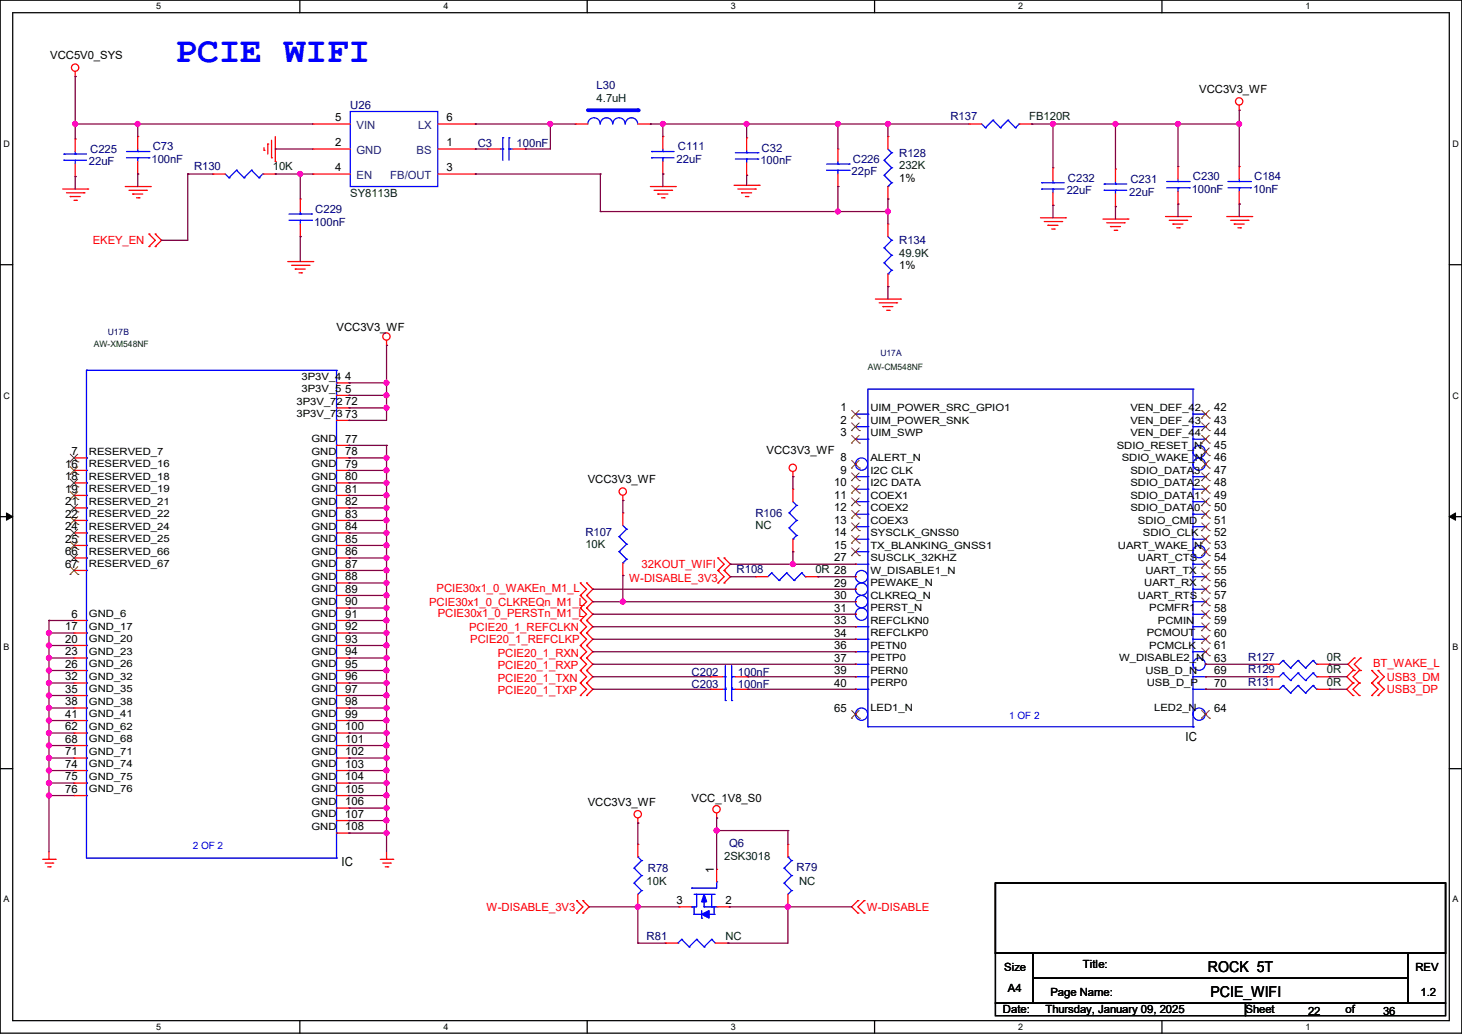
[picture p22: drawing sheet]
<svg xmlns="http://www.w3.org/2000/svg" width="297mm" height="210mm" viewBox="0 0 297 210" stroke-linecap="round" stroke-linejoin="round" font-family="sans-serif">
<defs><g id="words">
<text font-size="7.4" fill="#00f" x="35.6" y="12.5">PCIE WIFI</text>
<g font-size="3">
<text x="245.4" y="197.4">ROCK 5T</text>
<text x="245.9" y="202.4">PCIE_WIFI</text>
</g>
<g font-size="2.5">
<text x="240.8" y="150.4">IC</text>
<text x="69.4" y="175.8">IC</text>
</g>
<g font-size="2.3">
<text x="10.2" y="12">VCC5V0_SYS</text>
<text x="243.6" y="18.9">VCC3V3_WF</text>
<text x="68.1" y="29.7">2</text>
<text x="68.1" y="24.6">5</text>
<text x="90.7" y="24.6">6</text>
<text x="90.7" y="29.7">1</text>
<text x="68.1" y="34.8">4</text>
<text x="90.7" y="34.8">3</text>
<text x="182.7" y="36.9">1%</text>
<text x="182.7" y="54.7">1%</text>
<text x="68.4" y="67.1">VCC3V3_WF</text>
<text x="70.1" y="77.2">4</text>
<text x="70.1" y="79.8">5</text>
<text x="70.1" y="82.3">72</text>
<text x="170.7" y="83.6">1</text>
<text x="246.7" y="83.6">42</text>
<text x="70.1" y="84.8">73</text>
<text x="70.1" y="89.9">77</text>
<text x="170.7" y="86.1">2</text>
<text x="170.7" y="88.6">3</text>
<text x="246.7" y="86.1">43</text>
<text x="246.7" y="88.6">44</text>
<text x="13.3" y="95">16</text>
<text x="14.5" y="92.5">7</text>
<text x="70.1" y="92.5">78</text>
<text x="70.1" y="95">79</text>
<text x="155.7" y="92.3">VCC3V3_WF</text>
<text x="170.7" y="93.7">8</text>
<text x="246.7" y="91.2">45</text>
<text x="246.7" y="93.7">46</text>
<text x="13.3" y="97.5">18</text>
<text x="13.3" y="100.1">19</text>
<text x="70.1" y="97.5">80</text>
<text x="70.1" y="100.1">81</text>
<text x="119.4" y="98.1">VCC3V3_WF</text>
<text x="169.5" y="98.8">10</text>
<text x="169.5" y="101.3">11</text>
<text x="170.7" y="96.3">9</text>
<text x="246.7" y="96.3">47</text>
<text x="246.7" y="98.8">48</text>
<text x="246.7" y="101.3">49</text>
<text x="13.3" y="102.6">21</text>
<text x="13.3" y="105.2">22</text>
<text x="13.3" y="107.7">24</text>
<text x="70.1" y="102.6">82</text>
<text x="70.1" y="105.2">83</text>
<text x="70.1" y="107.7">84</text>
<text x="169.5" y="103.9">12</text>
<text x="169.5" y="106.4">13</text>
<text x="246.7" y="103.9">50</text>
<text x="246.7" y="106.4">51</text>
<text x="13.3" y="110.2">25</text>
<text x="13.3" y="112.8">66</text>
<text x="70.1" y="110.2">85</text>
<text x="70.1" y="112.8">86</text>
<text x="169.5" y="109">14</text>
<text x="169.5" y="111.5">15</text>
<text x="246.7" y="109">52</text>
<text x="246.7" y="111.5">53</text>
<text x="13.3" y="115.3">67</text>
<text x="70.1" y="115.3">87</text>
<text x="70.1" y="117.9">88</text>
<text x="169.5" y="114">27</text>
<text x="169.5" y="119.1">29</text>
<text x="246.7" y="114">54</text>
<text x="246.7" y="116.6">55</text>
<text x="246.7" y="119.1">56</text>
<text x="14.5" y="125.5">6</text>
<text x="70.1" y="120.4">89</text>
<text x="70.1" y="122.9">90</text>
<text x="70.1" y="125.5">91</text>
<text x="169.5" y="121.7">30</text>
<text x="169.5" y="124.2">31</text>
<text x="246.7" y="121.7">57</text>
<text x="246.7" y="124.2">58</text>
<text x="13.3" y="128">17</text>
<text x="13.3" y="130.6">20</text>
<text x="70.1" y="128">92</text>
<text x="70.1" y="130.6">93</text>
<text x="169.5" y="126.7">33</text>
<text x="169.5" y="129.3">34</text>
<text x="169.5" y="131.8">36</text>
<text x="246.7" y="126.7">59</text>
<text x="246.7" y="129.3">60</text>
<text x="246.7" y="131.8">61</text>
<text x="13.3" y="133.1">23</text>
<text x="13.3" y="135.6">26</text>
<text x="70.1" y="133.1">94</text>
<text x="70.1" y="135.6">95</text>
<text x="169.5" y="134.4">37</text>
<text x="169.5" y="136.9">39</text>
<text x="246.7" y="134.4">63</text>
<text x="246.7" y="136.9">69</text>
<text x="13.3" y="138.2">32</text>
<text x="13.3" y="140.7">35</text>
<text x="13.3" y="143.3">38</text>
<text x="70.1" y="138.2">96</text>
<text x="70.1" y="140.7">97</text>
<text x="70.1" y="143.3">98</text>
<text x="169.5" y="139.4">40</text>
<text x="246.7" y="139.4">70</text>
<text x="13.3" y="145.8">41</text>
<text x="13.3" y="148.3">62</text>
<text x="70.1" y="145.8">99</text>
<text x="70.1" y="148.3">100</text>
<text x="169.5" y="144.5">65</text>
<text x="246.7" y="144.5">64</text>
<text x="13.3" y="150.9">68</text>
<text x="13.3" y="153.4">71</text>
<text x="13.3" y="156">74</text>
<text x="70.1" y="150.9">101</text>
<text x="70.1" y="153.4">102</text>
<text x="70.1" y="156">103</text>
<text x="13.3" y="158.5">75</text>
<text x="13.3" y="161">76</text>
<text x="70.1" y="158.5">104</text>
<text x="70.1" y="161">105</text>
<text x="70.1" y="163.6">106</text>
<text x="70.1" y="166.1">107</text>
<text x="119.4" y="163.7">VCC3V3_WF</text>
<text x="140.5" y="162.9">VCC_1V8_S0</text>
<text x="70.1" y="168.7">108</text>
<text x="145" y="177.3" transform="rotate(-90 145 177.3)">1</text>
<text x="137.5" y="183.6">3</text>
<text x="147.4" y="183.6">2</text>
<text x="204" y="197.2">Size</text>
<text x="220" y="196.7">Title:</text>
<text x="287.6" y="197.2">REV</text>
<text x="204.8" y="201.5">A4</text>
<text x="213.4" y="202.3">Page Name:</text>
<text x="288.6" y="202.3">1.2</text>
<text x="203.8" y="205.8">Date:</text>
<text x="212.4" y="205.8">Thursday, January 09, 2025</text>
<text x="253" y="205.8">Sheet</text>
<text x="265.7" y="206.1">22</text>
<text x="273.3" y="205.8">of</text>
<text x="281" y="206.1">36</text>
</g>
<g font-size="2.3" fill="#000080">
<text x="71.2" y="22.2">U26</text>
<text x="121.2" y="18.1">L30</text>
<text x="97.1" y="29.8">C3</text>
<text x="104.9" y="29.8">100nF</text>
<text x="193.1" y="24.5">R137</text>
<text x="18.1" y="33.6">22uF</text>
<text x="18.3" y="31.1">C225</text>
<text x="30.8" y="33.1">100nF</text>
<text x="31" y="30.6">C73</text>
<text x="39.4" y="34.6">R130</text>
<text x="137.5" y="33.1">22uF</text>
<text x="137.7" y="30.6">C111</text>
<text x="154.5" y="33.4">100nF</text>
<text x="154.7" y="30.8">C32</text>
<text x="173" y="35.6">22pF</text>
<text x="173.3" y="33.1">C226</text>
<text x="182.7" y="31.8">R128</text>
<text x="216.7" y="39.5">22uF</text>
<text x="217" y="36.9">C232</text>
<text x="229.4" y="39.7">22uF</text>
<text x="229.7" y="37.2">C231</text>
<text x="242.1" y="39.2">100nF</text>
<text x="242.4" y="36.7">C230</text>
<text x="254.6" y="39.2">10nF</text>
<text x="254.8" y="36.7">C184</text>
<text x="63.8" y="45.8">100nF</text>
<text x="64.1" y="43.3">C229</text>
<text x="182.7" y="49.6">R134</text>
<text x="153.5" y="105">R106</text>
<text x="118.9" y="108.8">R107</text>
<text x="149.7" y="116.4">R108</text>
<text x="140.5" y="137.2">C202</text>
<text x="149.9" y="137.2">100nF</text>
<text x="253.5" y="136.7">R129</text>
<text x="253.5" y="134.2">R127</text>
<text x="140.5" y="139.8">C203</text>
<text x="149.9" y="139.8">100nF</text>
<text x="253.5" y="139.3">R131</text>
<text x="148.1" y="172">Q6</text>
<text x="131.6" y="177.1">R78</text>
<text x="161.8" y="176.9">R79</text>
<text x="131.4" y="190.8">R81</text>
</g>
<g font-size="2.3" fill="#004000">
<text x="121.2" y="20.7">4.7uH</text>
<text x="209.1" y="24.5">FB120R</text>
<text x="55.4" y="34.6">10K</text>
<text x="182.7" y="34.4">232K</text>
<text x="71.2" y="40">SY8113B</text>
<text x="182.7" y="52.2">49.9K</text>
<text x="153.5" y="107.5">NC</text>
<text x="118.9" y="111.3">10K</text>
<text x="165.7" y="116.4">0R 28</text>
<text x="269.5" y="136.7">0R</text>
<text x="269.5" y="134.2">0R</text>
<text x="269.5" y="139.3">0R</text>
<text x="131.4" y="179.7">10K</text>
<text x="147.1" y="174.6">2SK3018</text>
<text x="162.4" y="179.7">NC</text>
<text x="147.4" y="190.8">NC</text>
</g>
<g font-size="2.3" fill="#004080">
<text x="72.4" y="26.2">VIN</text>
<text x="84.9" y="26.2">LX</text>
<text x="72.4" y="31.3">GND</text>
<text x="84.6" y="31.3">BS</text>
<text x="72.4" y="36.4">EN</text>
<text x="79.3" y="36.4">FB/OUT</text>
</g>
<g font-size="2.3" fill="#f00">
<text x="18.8" y="49.6">EKEY_EN</text>
<text x="127.8" y="118.2">W-DISABLE_3V3</text>
<text x="130.3" y="115.4">32KOUT_WIFI</text>
<text x="87.2" y="123">PCIE30x1_0_CLKREQn_M1_L</text>
<text x="88.7" y="120.2">PCIE30x1_0_WAKEn_M1_L</text>
<text x="88.9" y="125.3">PCIE30x1_0_PERSTn_M1_L</text>
<text x="95.3" y="128.1">PCIE20_1_REFCLKN</text>
<text x="95.5" y="130.6">PCIE20_1_REFCLKP</text>
<text x="101.1" y="136">PCIE20_1_RXP</text>
<text x="101.1" y="133.4">PCIE20_1_RXN</text>
<text x="278.9" y="135.5">BT_WAKE_L</text>
<text x="101.1" y="141.1">PCIE20_1_TXP</text>
<text x="101.1" y="138.5">PCIE20_1_TXN</text>
<text x="281.7" y="138.3">USB3_DM</text>
<text x="281.7" y="140.8">USB3_DP</text>
<text x="98.8" y="185">W-DISABLE_3V3</text>
<text x="176.1" y="185">W-DISABLE</text>
</g>
<g font-size="2">
<text x="61.3" y="77.1">3P3V_4</text>
<text x="60.2" y="82.2">3P3V_72</text>
<text x="61.3" y="79.7">3P3V_5</text>
<text x="176.8" y="83.5">UIM_POWER_SRC_GPIO1</text>
<text x="229.7" y="83.5">VEN_DEF_42</text>
<text x="60.2" y="84.8">3P3V_73</text>
<text x="63.3" y="89.8">GND</text>
<text x="176.8" y="86">UIM_POWER_SNK</text>
<text x="176.8" y="88.6">UIM_SWP</text>
<text x="229.7" y="86">VEN_DEF_43</text>
<text x="229.7" y="88.6">VEN_DEF_44</text>
<text x="18.1" y="92.4">RESERVED_7</text>
<text x="18.1" y="94.9">RESERVED_16</text>
<text x="63.3" y="92.4">GND</text>
<text x="63.3" y="94.9">GND</text>
<text x="176.8" y="93.6">ALERT_N</text>
<text x="226.9" y="91.1">SDIO_RESET_N</text>
<text x="227.9" y="93.6">SDIO_WAKE_N</text>
<text x="18.1" y="97.5">RESERVED_18</text>
<text x="18.1" y="100">RESERVED_19</text>
<text x="63.3" y="97.5">GND</text>
<text x="63.3" y="100">GND</text>
<text x="176.8" y="96.2">I2C CLK</text>
<text x="176.8" y="98.7">I2C DATA</text>
<text x="176.8" y="101.3">COEX1</text>
<text x="229.7" y="96.2">SDIO_DATA3</text>
<text x="229.7" y="98.7">SDIO_DATA2</text>
<text x="229.7" y="101.3">SDIO_DATA1</text>
<text x="18.1" y="102.5">RESERVED_21</text>
<text x="18.1" y="105.1">RESERVED_22</text>
<text x="18.1" y="107.6">RESERVED_24</text>
<text x="63.3" y="102.5">GND</text>
<text x="63.3" y="105.1">GND</text>
<text x="63.3" y="107.6">GND</text>
<text x="176.8" y="103.8">COEX2</text>
<text x="176.8" y="106.3">COEX3</text>
<text x="229.7" y="103.8">SDIO_DATA0</text>
<text x="231.2" y="106.3">SDIO_CMD</text>
<text x="18.1" y="110.2">RESERVED_25</text>
<text x="18.1" y="112.7">RESERVED_66</text>
<text x="63.3" y="110.2">GND</text>
<text x="63.3" y="112.7">GND</text>
<text x="176.8" y="108.9">SYSCLK_GNSS0</text>
<text x="176.8" y="111.4">TX_BLANKING_GNSS1</text>
<text x="176.8" y="114">SUSCLK_32KHZ</text>
<text x="227.1" y="111.4">UART_WAKE_N</text>
<text x="231.2" y="114">UART_CTS</text>
<text x="232.2" y="108.9">SDIO_CLK</text>
<text x="18.1" y="115.2">RESERVED_67</text>
<text x="63.3" y="115.2">GND</text>
<text x="63.3" y="117.8">GND</text>
<text x="176.8" y="116.5">W_DISABLE1_N</text>
<text x="176.8" y="119">PEWAKE_N</text>
<text x="232.5" y="119">UART_RX</text>
<text x="232.7" y="116.5">UART_TX</text>
<text x="18.1" y="125.4">GND_6</text>
<text x="63.3" y="120.3">GND</text>
<text x="63.3" y="122.9">GND</text>
<text x="63.3" y="125.4">GND</text>
<text x="176.8" y="121.6">CLKREQ_N</text>
<text x="176.8" y="124.1">PERST_N</text>
<text x="231.2" y="121.6">UART_RTS</text>
<text x="233.5" y="124.1">PCMFR1</text>
<text x="18.1" y="127.9">GND_17</text>
<text x="18.1" y="130.5">GND_20</text>
<text x="63.3" y="127.9">GND</text>
<text x="63.3" y="130.5">GND</text>
<text x="176.8" y="126.7">REFCLKN0</text>
<text x="176.8" y="129.2">REFCLKP0</text>
<text x="176.8" y="131.7">PETN0</text>
<text x="233" y="129.2">PCMOUT</text>
<text x="233.5" y="131.7">PCMCLK</text>
<text x="235.2" y="126.7">PCMIN</text>
<text x="18.1" y="133">GND_23</text>
<text x="18.1" y="135.6">GND_26</text>
<text x="63.3" y="133">GND</text>
<text x="63.3" y="135.6">GND</text>
<text x="176.8" y="134.3">PETP0</text>
<text x="176.8" y="136.8">PERN0</text>
<text x="227.4" y="134.3">W_DISABLE2_N</text>
<text x="232.7" y="136.8">USB_D_N</text>
<text x="18.1" y="138.1">GND_32</text>
<text x="18.1" y="140.6">GND_35</text>
<text x="18.1" y="143.2">GND_38</text>
<text x="63.3" y="138.1">GND</text>
<text x="63.3" y="140.6">GND</text>
<text x="63.3" y="143.2">GND</text>
<text x="176.8" y="139.4">PERP0</text>
<text x="233" y="139.4">USB_D_P</text>
<text x="18.1" y="145.7">GND_41</text>
<text x="18.1" y="148.3">GND_62</text>
<text x="63.3" y="145.7">GND</text>
<text x="63.3" y="148.3">GND</text>
<text x="176.8" y="144.4">LED1_N</text>
<text x="234.5" y="144.4">LED2_N</text>
<text x="18.1" y="150.8">GND_68</text>
<text x="18.1" y="153.3">GND_71</text>
<text x="18.1" y="155.9">GND_74</text>
<text x="63.3" y="150.8">GND</text>
<text x="63.3" y="153.3">GND</text>
<text x="63.3" y="155.9">GND</text>
<text x="18.1" y="158.4">GND_75</text>
<text x="18.1" y="161">GND_76</text>
<text x="63.3" y="158.4">GND</text>
<text x="63.3" y="161">GND</text>
<text x="63.3" y="163.5">GND</text>
<text x="63.3" y="166">GND</text>
<text x="63.3" y="168.6">GND</text>
</g>
<g font-size="2" fill="#00f">
<text x="205" y="146">1 OF 2</text>
<text x="39.2" y="172.4">2 OF 2</text>
</g>
<g font-size="1.8">
<text x="31.7" y="1.9">5</text>
<text x="90.1" y="1.9">4</text>
<text x="148.5" y="1.9">3</text>
<text x="206.8" y="1.9">2</text>
<text x="265.2" y="1.9">1</text>
<text x=".7" y="29.8">D</text>
<text x="295.1" y="29.8">D</text>
<text x=".7" y="80.9">C</text>
<text x="295.1" y="80.9">C</text>
<text x=".7" y="132.1">B</text>
<text x="295.1" y="132.1">B</text>
<text x=".7" y="183.3">A</text>
<text x="295.1" y="183.3">A</text>
<text x="31.7" y="209.2">5</text>
<text x="90.1" y="209.2">4</text>
<text x="148.5" y="209.2">3</text>
<text x="206.8" y="209.2">2</text>
<text x="265.2" y="209.2">1</text>
</g>
<g font-size="1.8" fill="#004000">
<text x="19.1" y="70.5">AW-XM548NF</text>
<text x="176.3" y="75.1">AW-CM548NF</text>
</g>
<g font-size="1.8" fill="#000080">
<text x="21.9" y="67.9">U17B</text>
<text x="178.9" y="72.3">U17A</text>
</g>
</g></defs>
<path d="M0 0h297v209.8h-297zM2.6 2.6h291.8v204.7h-291.8z" fill="none" stroke="#000" stroke-width=".25"/>
<g fill="#fff">
<path d="M31.7 .3h1v2h-1z"/>
<path d="M31.7 207.6h1v1.9h-1z"/>
</g>
<path d="M60.9 0v2.6M60.9 207.3v2.5" fill="none" stroke="#000" stroke-width=".25"/>
<g fill="#fff">
<path d="M90.1 .3h1v2h-1z"/>
<path d="M90.1 207.6h1v1.9h-1z"/>
</g>
<path d="M119.3 0v2.6M119.3 207.3v2.5" fill="none" stroke="#000" stroke-width=".25"/>
<g fill="#fff">
<path d="M148.5 .3h.9v2h-.9z"/>
<path d="M148.5 207.6h.9v1.9h-.9z"/>
</g>
<path d="M177.7 0v2.6M177.7 207.3v2.5" fill="none" stroke="#000" stroke-width=".25"/>
<g fill="#fff">
<path d="M206.8 .3h1v2h-1z"/>
<path d="M206.8 207.6h1v1.9h-1z"/>
</g>
<path d="M236.1 0v2.6M236.1 207.3v2.5" fill="none" stroke="#000" stroke-width=".25"/>
<g fill="#fff">
<path d="M265.2 .3h1v2h-1z"/>
<path d="M265.2 207.6h1v1.9h-1z"/>
<path d="M.7 28.2h1.2v1.9h-1.2z"/>
<path d="M295.1 28.2h1.2v1.9h-1.2z"/>
<path d="M.7 79.3h1.2v2h-1.2z"/>
<path d="M295.1 79.3h1.2v2h-1.2z"/>
</g>
<path d="M0 53.8h2.6M294.4 53.8h2.6" fill="none" stroke="#000" stroke-width=".25"/>
<g fill="#fff">
<path d="M.7 130.5h1.2v2h-1.2z"/>
<path d="M295.1 130.5h1.1v2h-1.1z"/>
</g>
<path d="M0 104.9h2.6M294.4 104.9h2.6" fill="none" stroke="#000" stroke-width=".25"/>
<path d="M1.3 104.2l1.3 .7-1.3 .8zM294.4 104.9l1.3-.7v1.5z" fill="#000" stroke="#000" stroke-width=".2"/>
<g fill="#fff">
<path d="M.7 181.7h1.2v2h-1.2z"/>
<path d="M295.1 181.7h1.1v2h-1.1z"/>
</g>
<path d="M0 156.1h2.6M294.4 156.1h2.6M202.2 179.4h91.5v14.2h-91.5zM202.2 193.6h7.6v10.2h-7.6zM209.8 193.6h76.2v5.1h-76.2zM209.8 198.7h76.2v5.1h-76.2zM286 193.6h7.7v10.2h-7.7zM202.2 203.8h50.8v2.5h-50.8zM253 203.8h40.7v2.5h-40.7z" fill="none" stroke="#000" stroke-width=".25"/>
<g fill="none" stroke="#f00" stroke-width=".25">
<path d="M15.3 15.5h.1M15.3 14.5v1M12.7 38.4h5.1M13.5 39.2h3.6M14.3 39.9h.1M14.3 39.9h2M17.1 39.2h.1M17.8 38.4h.1M25.4 37.9h5.1M26.2 38.7h3.6M27 39.4h.1M27 39.4h2"/>
<path d="M29.8 38.7h.1M30.5 37.9h.1M53.6 30.5h.1M53.6 30v.5M54.4 29.3h.1M54.4 29.3v2M55.2 32h.1M55.2 28.5v3.5M55.9 32.8h.1M55.9 27.7v5.1M132.1 37.9h5.1M132.9 38.7h3.5"/>
<path d="M133.6 39.4h.1M133.6 39.4h2.1M136.4 38.7h.1M137.2 37.9h.1M149.1 37.6h5.1M149.9 38.4h3.6M150.7 39.2h.1M150.7 39.2h2M151.4 39.9h.5M151.9 39.9h.1M153.5 38.4h.1M154.2 37.6h.1"/>
<path d="M196.9 25.2h.1M196.9 25.2h2.5M207.1 25.2h2.5M209.6 25.2h.1M251.8 22.4h.1M251.8 21.4v1M15 40.7h.5M15.5 40.7h.1M27.7 40.2h.5M28.2 40.2h.1M30.3 50.1h.1M30.3 47.5h.1"/>
<path d="M30.3 47.5l1.2 1.3-1.2 1.3M31.5 47.5h.1M31.5 50.1h.1M31.5 47.5l1.3 1.3-1.3 1.3M58.5 53.1h5M59.2 53.9h3.6M60 54.7h.1M60 54.7h2M60.7 55.4h.6M61.3 55.4h.1M62.8 53.9h.1M63.5 53.1h.1"/>
<path d="M134.4 40.2h.5M134.9 40.2h.1M180.4 45.5h.1M180.4 58.2h.1M180.4 45.5v2.5M180.4 55.7v2.5M211.4 44.2h5.1M212.1 45h3.6M212.9 45.8h.1M212.9 45.8h2M213.7 46.5h.5M214.2 46.5h.1"/>
<path d="M215.7 45h.1M216.5 44.2h.1M224.1 44.5h5.1M224.8 45.3h3.6M225.6 46h.1M225.6 46h2M226.4 46.8h.5M226.9 46.8h.1M228.4 45.3h.1M229.2 44.5h.1M236.8 44h5.1M237.5 44.7h3.6"/>
<path d="M238.3 45.5h.1M238.3 45.5h2M239.1 46.3h.5M239.6 46.3h.1M241.1 44.7h.1M241.9 44h.1M249.2 44h5.1M250 44.7h3.5M250.7 45.5h.1M250.7 45.5h2.1M251.5 46.3h.5M252 46.3h.1"/>
<path d="M253.5 44.7h.1M254.3 44h.1M78.5 70.1h.1M78.5 69.1v1M177.8 60.7h5.1M178.6 61.5h3.6M179.4 62.3h.1M179.4 62.3h2M180.1 63h.5M180.6 63h.1M182.2 61.5h.1M182.9 60.7h.1"/>
<path d="M161.1 96.8h.1M161.1 95.8v1M117.9 118.4h.1M117.9 118.4l1.3 1.3-1.3 1.2M119.2 118.4h.1M119.2 118.4l1.2 1.3-1.2 1.2M126.5 101.6h.1M126.5 100.6v1M145.8 113.3h.1M145.8 115.9h.1M145.8 118.4h.1M145.8 113.3l1.3 1.3-1.3 1.3"/>
<path d="M145.8 115.9l1.3 1.2-1.3 1.3M147.1 115.9h.1M147.1 113.3h.1M147.1 118.4h.1M147.1 113.3l1.3 1.3-1.3 1.3M147.1 115.9l1.3 1.2-1.3 1.3M117.9 120.9h.1M117.9 123.5h.1M117.9 126h.1M117.9 128.6h.1M117.9 131.1h.1M117.9 136.2h.1"/>
<path d="M117.9 133.6h.1M117.9 138.7h.1M117.9 120.9l1.3 1.3-1.3 1.3M117.9 123.5l1.3 1.3-1.3 1.2M117.9 128.6l1.3 1.2-1.3 1.3M117.9 126l1.3 1.3-1.3 1.3M117.9 133.6l1.3 1.3-1.3 1.3M117.9 131.1l1.3 1.3-1.3 1.2M117.9 138.7l1.3 1.3-1.3 1.3M117.9 136.2l1.3 1.3-1.3 1.2M119.2 120.9h.1M119.2 123.5h.1"/>
<path d="M119.2 126h.1M119.2 131.1h.1M119.2 128.6h.1M119.2 133.6h.1M119.2 136.2h.1M119.2 138.7h.1M119.2 120.9l1.2 1.3-1.2 1.3M119.2 123.5l1.2 1.3-1.2 1.2M119.2 128.6l1.2 1.2-1.2 1.3M119.2 126l1.2 1.3-1.2 1.3M119.2 133.6l1.2 1.3-1.2 1.3M119.2 131.1l1.2 1.3-1.2 1.2"/>
<path d="M119.2 138.7l1.2 1.3-1.2 1.3M119.2 136.2l1.2 1.3-1.2 1.2M257.3 137.5h.1M257.3 137.5h2.6M267.5 137.5h2.5M270 137.5h.1M274.9 136.2h.1M274.9 138.7h.1M274.9 136.2l-1.3 1.3 1.3 1.2M274.9 138.7l-1.3 1.3 1.3 1.3M275.1 136.2h.1M275.1 133.6h.1"/>
<path d="M275.1 133.6l-1.2 1.3 1.2 1.3M276.1 138.7h.1M276.1 136.2h.1M276.1 136.2l-1.2 1.3 1.2 1.2M276.1 138.7l-1.2 1.3 1.2 1.3M276.4 133.6h.1M276.4 136.2h.1M276.4 133.6l-1.3 1.3 1.3 1.3M278.7 138.7h.1M278.7 136.2h.1M278.7 136.2l1.3 1.3-1.3 1.2M278.7 138.7l1.3 1.3-1.3 1.3"/>
<path d="M280 138.7h.1M280 136.2h.1M280 136.2l1.2 1.3-1.2 1.2M280 138.7l1.2 1.3-1.2 1.3M117.9 141.3h.1M119.2 141.3h.1M274.9 141.3h.1M276.1 141.3h.1M278.7 141.3h.1M280 141.3h.1M8.7 174.5h2.5M9.2 175.3h1.5"/>
<path d="M9.7 176.1h.5M9.9 174.5h.1M9.9 173v1.5M10.2 176.1h.1M10.7 175.3h.1M11.2 174.5h.1M77.3 174.5h2.5M77.8 175.3h1.5M78.3 176.1h.5M78.5 174.5h.1M78.5 173v1.5M78.8 176.1h.1"/>
<path d="M79.3 175.3h.1M79.8 174.5h.1M129.6 167.2h.1M129.6 166.2v1M145.6 166.2h.1M145.6 165.1v1.1M160.1 171.5h.1M160.1 171.5v2.5M117.1 182.9h.1M117.1 185.5h.1M117.1 182.9l1.3 1.3-1.3 1.3M118.4 185.5h.1"/>
<path d="M118.4 182.9h.1M118.4 182.9l1.3 1.3-1.3 1.3M160.1 184.2h.1M160.1 181.7v2.5M174.3 182.9h.1M174.3 185.5h.1M174.3 182.9l-1.3 1.3 1.3 1.3M175.6 185.5h.1M175.6 182.9h.1M175.6 182.9l-1.3 1.3 1.3 1.3"/>
<circle cx="15.3" cy="13.7" r=".74"/>
<circle cx="251.7" cy="20.6" r=".74"/>
<circle cx="78.5" cy="68.3" r=".74"/>
<circle cx="126.5" cy="99.8" r=".74"/>
<circle cx="161.1" cy="95" r=".74"/>
<circle cx="129.6" cy="165.4" r=".74"/>
<circle cx="145.6" cy="164.4" r=".74"/>
</g>
<g fill="none" stroke="#00f" stroke-width=".25">
<path d="M119.4 25.2a1.25 1.25 0 0 1 1.3-1.3 1.25 1.25 0 0 1 1.2 1.3 1.29 1.29 0 0 1 1.3-1.3 1.29 1.29 0 0 1 1.3 1.3 1.25 1.25 0 0 1 1.3-1.3 1.25 1.25 0 0 1 1.2 1.3 1.27 1.27 0 0 1 1.3-1.3 1.27 1.27 0 0 1 1.2 1.3M199.4 25.2l.8 .8M200.2 26h.1M201.7 24.4h.1M201.7 24.4l-1.5 1.6M201.7 24.4l1.5 1.6M203.2 26h.1M204.8 24.4h.1M204.8 24.4l-1.6 1.6M204.8 24.4l1.5 1.6M206.3 26h.1M207.1 25.2h.1"/>
<path d="M207.1 25.2l-.8 .8M179.6 50.3h.1M179.6 53.4h.1M179.6 50.3l1.5 1.6M179.6 53.4l1.5 1.5M180.4 55.7h.1M180.4 48l.7 .8M181.1 48.8h.1M181.1 51.9h.1M181.1 54.9h.1M181.1 48.8l-1.5 1.5M181.1 51.9l-1.5 1.5"/>
<path d="M181.1 54.9l-.7 .8M260.6 136.7h.1M260.6 136.7l-.7 .8M260.6 136.7l1.6 1.5M262.2 138.2h.1M263.7 136.7h.1M263.7 136.7l-1.5 1.5M263.7 136.7l1.5 1.5M265.2 138.2h.1M266.7 136.7h.1M266.7 136.7l-1.5 1.5M266.7 136.7l.8 .8"/>
<path d="M267.5 137.5h.1M159.3 179.4h.1M159.3 176.3h.1M159.3 179.4l1.5 1.5M159.3 176.3l1.5 1.5M160.1 174h.1M160.1 174l.7 .8M160.8 177.8h.1M160.8 174.8h.1M160.8 177.8l-1.5 1.6M160.8 174.8l-1.5 1.5M160.8 180.9h.1"/>
<path d="M160.8 180.9l-.7 .8"/>
</g>
<path d="M119.4 22.4h10.2" fill="none" stroke="#00f" stroke-width=".76"/>
<circle cx="129.6" cy="22.4" r=".38" fill="#00f"/>
<g fill="none" stroke="#f00" stroke-width=".25">
<path d="M15.3 28.2h.1M15.3 35.9h.1M15.3 28.2v2.6M15.3 33.3v2.6M28 27.7h.1M28 35.3h.1M28 27.7v2.6M28 32.8v2.5M43.2 35.3h.1M43.2 35.3h2.6M53.4 35.3h2.5M55.9 35.3h.1"/>
<path d="M63.5 35.3h.1M63.5 30.3h.1M63.5 25.2h.1M63.5 25.2h7.7M63.5 30.3h7.7M63.5 35.3h7.7M88.9 25.2h7.7M88.9 30.3h7.7M88.9 35.3h7.7M96.6 25.2h.1M96.6 35.3h.1M96.6 30.3h.1"/>
<path d="M99.1 30.3h.1M99.1 30.3h2.5M104.2 30.3h2.5M106.7 30.3h.1M116.9 25.2h.1M116.9 25.2h2.5M129.6 25.2h2.5M132.1 25.2h.1M134.7 27.7h.1M134.7 35.3h.1M134.7 27.7v2.6M134.7 32.8v2.5"/>
<path d="M151.7 28h.1M151.7 35.6h.1M151.7 28v2.5M151.7 33.1v2.5M170.2 30.3h.1M170.2 37.9h.1M170.2 30.3v2.5M170.2 35.3v2.6M180.4 27.7h.1M180.4 27.7v2.6M180.4 37.9v2.5M213.9 34.1h.1"/>
<path d="M213.9 34.1v2.5M213.9 39.2v2.5M226.6 34.3h.1M226.6 34.3v2.6M226.6 39.4v2.6M239.3 33.8h.1M239.3 33.8v2.6M239.3 38.9v2.5M251.8 33.8h.1M251.8 33.8v2.6M251.8 38.9v2.5M61 40.4h.1"/>
<path d="M61 48h.1M61 40.4v2.6M61 45.5v2.5M180.4 40.4h.1M213.9 41.7h.1M226.6 42h.1M239.3 41.4h.1M251.8 41.4h.1M68.4 77.8h2.5M70.9 77.8h.1M15 93h.1M15 95.5h.1"/>
<path d="M15 98.1h.1M15 93h2.6M15 95.5h2.6M15 98.1h2.6M68.4 80.3h2.5M68.4 93h2.5M68.4 95.5h2.5M68.4 98.1h2.5M68.4 82.8h2.5M68.4 85.4h2.5M68.4 90.5h2.5M70.9 80.3h.1"/>
<path d="M70.9 82.8h.1M70.9 85.4h.1M70.9 90.5h.1M70.9 93h.1M70.9 95.5h.1M70.9 98.1h.1M161.1 99.4h.1M161.1 99.4v2.5M173.8 84.1h.1M173.8 86.7h.1M173.8 89.2h.1M173.8 94.3h.1"/>
<path d="M173.8 96.8h.1M173.8 99.4h.1M244.9 84.1h.1M244.9 86.7h.1M244.9 89.2h.1M244.9 91.7h.1M244.9 94.3h.1M244.9 96.8h.1M244.9 99.4h.1M15 100.6h.1M15 103.2h.1M15 105.7h.1"/>
<path d="M15 108.2h.1M15 110.8h.1M15 113.3h.1M15 115.9h.1M15 100.6h2.6M15 103.2h2.6M15 105.7h2.6M15 108.2h2.6M15 110.8h2.6M15 113.3h2.6M15 115.9h2.6M68.4 100.6h2.5"/>
<path d="M68.4 103.2h2.5M68.4 105.7h2.5M68.4 108.2h2.5M68.4 110.8h2.5M68.4 113.3h2.5M68.4 115.9h2.5M68.4 118.4h2.5M70.9 100.6h.1M70.9 103.2h.1M70.9 105.7h.1M70.9 108.2h.1M70.9 110.8h.1"/>
<path d="M70.9 113.3h.1M70.9 115.9h.1M70.9 118.4h.1M126.5 104.2h.1M126.5 116.9h.1M126.5 104.2v2.5M126.5 114.3v2.6M153.5 117.1h.1M153.5 117.1h2.5M161.1 112.1h.1M161.1 109.5v2.6M163.6 117.1h2.6"/>
<path d="M166.2 117.1h.1M173.8 101.9h.1M173.8 104.4h.1M173.8 107h.1M173.8 109.5h.1M173.8 112.1h.1M173.8 114.6h.1M173.8 117.1h.1M173.8 119.7h.1M244.9 101.9h.1M244.9 104.4h.1M244.9 107h.1"/>
<path d="M244.9 109.5h.1M244.9 112.1h.1M244.9 114.6h.1M244.9 117.1h.1M244.9 119.7h.1M15 126h.1M15 128.6h.1M15 131.1h.1M15 133.6h.1M15 136.2h.1M15 138.7h.1M15 126h2.6"/>
<path d="M15 128.6h2.6M15 131.1h2.6M15 133.6h2.6M15 136.2h2.6M15 138.7h2.6M68.4 126h2.5M68.4 128.6h2.5M68.4 131.1h2.5M68.4 133.6h2.5M68.4 136.2h2.5M68.4 138.7h2.5M68.4 120.9h2.5"/>
<path d="M68.4 123.5h2.5M70.9 120.9h.1M70.9 123.5h.1M70.9 126h.1M70.9 128.6h.1M70.9 131.1h.1M70.9 133.6h.1M70.9 136.2h.1M70.9 138.7h.1M144.3 140h.1M144.3 137.5h.1M144.3 140h2.6"/>
<path d="M144.3 137.5h2.6M149.4 140h2.5M149.4 137.5h2.5M151.9 140h.1M151.9 137.5h.1M173.8 122.2h.1M173.8 124.8h.1M173.8 127.3h.1M173.8 129.8h.1M173.8 132.4h.1M173.8 134.9h.1M173.8 137.5h.1"/>
<path d="M173.8 140h.1M244.9 122.2h.1M244.9 124.8h.1M244.9 127.3h.1M244.9 129.8h.1M244.9 132.4h.1M244.9 134.9h.1M244.9 137.5h.1M244.9 140h.1M257.3 140h.1M257.3 134.9h.1M257.3 140h2.6"/>
<path d="M257.3 134.9h2.6M267.5 140h2.5M267.5 134.9h2.5M270 140h.1M270 134.9h.1M15 141.3h.1M15 143.8h.1M15 146.3h.1M15 148.9h.1M15 151.4h.1M15 154h.1M15 156.5h.1"/>
<path d="M15 159h.1M15 141.3h2.6M15 143.8h2.6M15 146.3h2.6M15 148.9h2.6M15 151.4h2.6M15 154h2.6M15 156.5h2.6M15 159h2.6M68.4 141.3h2.5M68.4 143.8h2.5M68.4 146.3h2.5"/>
<path d="M68.4 148.9h2.5M68.4 151.4h2.5M68.4 154h2.5M68.4 156.5h2.5M68.4 159h2.5M70.9 141.3h.1M70.9 143.8h.1M70.9 146.3h.1M70.9 148.9h.1M70.9 151.4h.1M70.9 154h.1M70.9 156.5h.1"/>
<path d="M70.9 159h.1M173.8 145.1h.1M244.9 145.1h.1M15 161.6h.1M15 161.6h2.6M68.4 161.6h2.5M68.4 164.1h2.5M68.4 166.7h2.5M68.4 169.2h2.5M70.9 161.6h.1M70.9 164.1h.1M70.9 166.7h.1"/>
<path d="M70.9 169.2h.1M129.6 171.5h.1M129.6 171.5v2.5M145.6 176.6h.1M145.6 176.6v2.5M129.6 184.2h.1M129.6 181.7v2.5M135.2 191.6h.1M135.2 191.6h2.5M138 184.2h.1M138 184.2h2.5M145.3 191.6h2.6"/>
<path d="M145.6 184.2h2.5M147.9 191.6h.1M148.1 184.2h.1"/>
</g>
<g fill="none" stroke="#00f" stroke-width=".25">
<path d="M13 32.6h.1M13 31.3h.1M13 32.6h4.6M13 31.3h4.6M15.3 31.3h.1M15.3 32.6h.1M15.3 30.8v.5M15.3 32.6v.7M25.7 32h4.6M25.7 30.8h4.6M28 30.8h.1M28 32h.1"/>
<path d="M28 30.3v.5M28 32v.8M30.3 32h.1M30.3 30.8h.1M45.8 35.3l.7 .8M46.5 36.1h.1M48 34.6h.1M48 34.6l1.6 1.5M48 34.6l-1.5 1.5M49.6 36.1h.1M51.1 34.6h.1M51.1 34.6l-1.5 1.5"/>
<path d="M51.1 34.6l1.5 1.5M52.6 36.1h.1M53.4 35.3h.1M53.4 35.3l-.8 .8M71.2 22.6h17.7v15.3h-17.7zM101.6 30.3h.6M102.2 30.3h.1M102.2 28h.1M102.2 28v4.6M103.4 28h.1M103.4 30.3h.1M103.4 30.3h.8"/>
<path d="M103.4 28v4.6M132.4 32h.1M132.4 30.8h.1M132.4 32h4.5M132.4 30.8h4.5M134.7 30.8h.1M134.7 32h.1M134.7 30.3v.5M134.7 32v.8M149.4 32.3h4.6M149.4 31h4.6M151.7 31h.1"/>
<path d="M151.7 32.3h.1M151.7 30.5v.5M151.7 32.3v.8M154 32.3h.1M154 31h.1M167.9 34.6h4.6M167.9 33.3h4.6M170.2 33.3h.1M170.2 34.6h.1M170.2 32.8v.5M170.2 34.6v.7M172.5 34.6h.1"/>
<path d="M172.5 33.3h.1M179.6 32.6h.1M179.6 35.6h.1M179.6 32.6l1.5 1.5M179.6 35.6l1.5 1.5M180.4 37.9h.1M180.4 30.3l.7 .7M181.1 31h.1M181.1 34.1h.1M181.1 37.1h.1M181.1 31l-1.5 1.6M181.1 34.1l-1.5 1.5"/>
<path d="M181.1 37.1l-.7 .8M211.6 38.4h.1M211.6 37.1h.1M211.6 38.4h4.6M211.6 37.1h4.6M213.9 37.1h.1M213.9 38.4h.1M213.9 36.6v.5M213.9 38.4v.8M224.3 38.7h.1M224.3 37.4h.1M224.3 38.7h4.6"/>
<path d="M224.3 37.4h4.6M226.6 37.4h.1M226.6 38.7h.1M226.6 36.9v.5M226.6 38.7v.7M237 38.1h4.6M237 36.9h4.6M239.3 36.9h.1M239.3 38.1h.1M239.3 36.4v.5M239.3 38.1v.8M241.6 38.1h.1"/>
<path d="M241.6 36.9h.1M249.5 38.1h4.5M249.5 36.9h4.5M251.8 36.9h.1M251.8 38.1h.1M251.8 36.4v.5M251.8 38.1v.8M254 38.1h.1M254 36.9h.1M58.7 44.7h4.6M58.7 43.5h4.6M61 43.5h.1"/>
<path d="M61 44.7h.1M61 43v.5M61 44.7v.8M63.3 44.7h.1M63.3 43.5h.1M17.6 75.2h.1M17.6 75.2v99.1h50.8M17.6 75.2h50.8M68.4 77.8h.1M68.4 75.2h.1M68.4 75.2v99.1M242.4 79h.1"/>
<path d="M242.4 79h-66.1v68.6M242.4 79v68.6M17.6 93h.1M17.6 98.1h.1M17.6 95.5h.1M68.4 85.4h.1M68.4 82.8h.1M68.4 80.3h.1M68.4 98.1h.1M68.4 95.5h.1M68.4 93h.1M68.4 90.5h.1"/>
<path d="M173.8 96.8h2.5M173.8 99.4h2.5M173.8 89.2h2.5M173.8 84.1h2.5M173.8 86.7h2.5M176.3 99.4h.1M176.3 96.8h.1M176.3 89.2h.1M176.3 86.7h.1M176.3 84.1h.1M242.4 96.8h.1M242.4 99.4h.1"/>
<path d="M242.4 89.2h.1M242.4 84.1h.1M242.4 86.7h.1M242.4 96.8h2.5M242.4 99.4h2.5M242.4 89.2h2.5M242.4 84.1h2.5M242.4 86.7h2.5M17.6 115.9h.1M17.6 113.3h.1M17.6 110.8h.1M17.6 108.2h.1"/>
<path d="M17.6 105.7h.1M17.6 103.2h.1M17.6 100.6h.1M68.4 118.4h.1M68.4 115.9h.1M68.4 113.3h.1M68.4 110.8h.1M68.4 108.2h.1M68.4 105.7h.1M68.4 103.2h.1M68.4 100.6h.1M125.8 109h.1"/>
<path d="M125.8 112.1h.1M125.8 109l1.5 1.5M125.8 112.1l1.5 1.5M126.5 114.3h.1M126.5 106.7l.8 .8M127.3 107.5h.1M127.3 110.5h.1M127.3 113.6h.1M127.3 107.5l-1.5 1.5M127.3 110.5l-1.5 1.6M127.3 113.6l-.8 .7M156.8 116.4h.1"/>
<path d="M156.8 116.4l-.8 .7M156.8 116.4l1.5 1.5M158.3 117.9h.1M159.8 116.4h.1M159.8 116.4l-1.5 1.5M159.8 116.4l1.5 1.5M160.3 104.2h.1M160.3 107.2h.1M160.3 104.2l1.5 1.5M160.3 107.2l1.5 1.6M161.1 109.5h.1M161.1 101.9l.7 .8"/>
<path d="M161.3 117.9h.1M161.8 102.7h.1M161.8 105.7h.1M161.8 108.8h.1M161.8 102.7l-1.5 1.5M161.8 105.7l-1.5 1.5M161.8 108.8l-.7 .7M162.9 116.4h.1M162.9 116.4l-1.6 1.5M162.9 116.4l.7 .7M163.6 117.1h.1M173.8 114.6h2.5"/>
<path d="M173.8 109.5h2.5M173.8 107h2.5M173.8 104.4h2.5M173.8 101.9h2.5M173.8 112.1h2.5M176.3 114.6h.1M176.3 112.1h.1M176.3 109.5h.1M176.3 107h.1M176.3 104.4h.1M176.3 101.9h.1M242.4 119.7h.1"/>
<path d="M242.4 117.1h.1M242.4 114.6h.1M242.4 109.5h.1M242.4 107h.1M242.4 104.4h.1M242.4 101.9h.1M242.4 119.7h2.5M242.4 117.1h2.5M242.4 114.6h2.5M242.4 109.5h2.5M242.4 107h2.5M242.4 104.4h2.5"/>
<path d="M242.4 101.9h2.5M17.6 138.7h.1M17.6 136.2h.1M17.6 133.6h.1M17.6 131.1h.1M17.6 128.6h.1M17.6 126h.1M68.4 138.7h.1M68.4 136.2h.1M68.4 133.6h.1M68.4 131.1h.1M68.4 128.6h.1"/>
<path d="M68.4 126h.1M68.4 123.5h.1M68.4 120.9h.1M146.9 140h.5M146.9 137.5h.5M147.4 140h.1M147.4 137.5h.1M147.4 139.7h.1M147.4 135.2v7.1M148.6 140h.1M148.6 139.7h.1M148.6 137.5h.1"/>
<path d="M148.6 140h.8M148.6 135.2v7.1M148.6 137.5h.8M173.8 140h2.5M173.8 137.5h2.5M173.8 129.8h2.5M173.8 132.4h2.5M173.8 127.3h2.5M173.8 134.9h2.5M176.3 140h.1M176.3 137.5h.1M176.3 134.9h.1"/>
<path d="M176.3 132.4h.1M176.3 129.8h.1M176.3 127.3h.1M242.4 140h.1M242.4 137.5h.1M242.4 129.8h.1M242.4 132.4h.1M242.4 127.3h.1M242.4 122.2h.1M242.4 124.8h.1M242.4 140h2.5M242.4 137.5h2.5"/>
<path d="M242.4 129.8h2.5M242.4 132.4h2.5M242.4 127.3h2.5M242.4 122.2h2.5M242.4 124.8h2.5M260.6 139.2h.1M260.6 134.2h.1M260.6 139.2l-.7 .8M260.6 139.2l1.6 1.6M260.6 134.2l-.7 .7M260.6 134.2l1.6 1.5M262.2 135.7h.1"/>
<path d="M263.7 139.2h.1M263.7 134.2h.1M263.7 139.2l-1.5 1.6M263.7 139.2l1.5 1.6M263.7 134.2l-1.5 1.5M263.7 134.2l1.5 1.5M265.2 135.7h.1M266.7 139.2h.1M266.7 134.2h.1M266.7 139.2l-1.5 1.6M266.7 139.2l.8 .8M266.7 134.2l-1.5 1.5"/>
<path d="M266.7 134.2l.8 .7M267.5 140h.1M267.5 134.9h.1M17.6 159h.1M17.6 156.5h.1M17.6 154h.1M17.6 151.4h.1M17.6 148.9h.1M17.6 146.3h.1M17.6 143.8h.1M17.6 141.3h.1M68.4 159h.1"/>
<path d="M68.4 156.5h.1M68.4 154h.1M68.4 151.4h.1M68.4 148.9h.1M68.4 146.3h.1M68.4 143.8h.1M68.4 141.3h.1M147.4 142.3h.1M148.6 142.3h.1M176.3 147.6h.1M176.3 147.6h66.1M242.4 147.6h.1"/>
<path d="M262.2 140.8h.1M265.2 140.8h.1M17.6 161.6h.1M68.4 169.2h.1M68.4 166.7h.1M68.4 164.1h.1M68.4 161.6h.1M68.4 174.3h.1M128.8 179.4h.1M128.8 176.3h.1M128.8 179.4l1.5 1.5M128.8 176.3l1.5 1.5"/>
<path d="M129.6 174h.1M129.6 174l.7 .8M130.3 177.8h.1M130.3 174.8h.1M130.3 177.8l-1.5 1.6M130.3 174.8l-1.5 1.5M145.6 179.1h.1M145.6 179.1v1.3h-5.1M130.3 180.9h.1M130.3 180.9l-.7 .8M137.7 191.6h.1M138.5 190.8h.1"/>
<path d="M138.5 190.8l1.5 1.5M138.5 190.8l-.8 .8M140 192.3h.1M140.5 180.4h.1M140.5 184.2h.1M141 185.7h.1M141 181.7h1M141 184.2v1.5M141 185.7h1.5M141.5 181.7h.1M141.5 190.8h.1M141.5 181.7v2.5h-1"/>
<path d="M141.5 190.8l1.5 1.5M141.5 190.8l-1.5 1.5M142 181.7h.1M142.3 181.7h1.5M142.5 185.7h.1M142.5 186.5h.1M142.5 185v1.5M143 184.2h.1M143 192.3h.1M143 181.7v2.5M143 184.2h2.6M143.8 181.7h.1"/>
<path d="M144.1 181.7h1M144.1 185.7h1M144.6 184.2h.1M144.6 190.8h.1M144.6 181.7v2.5M144.6 190.8l.7 .8M144.6 190.8l-1.6 1.5M145.1 181.7h.1M145.1 185.7h.1M145.1 184.2h.1M145.1 184.2v1.5M145.6 184.2h.1"/>
<circle cx="175" cy="94.3" r="1.25"/>
<circle cx="243.6" cy="91.7" r="1.25"/>
<circle cx="243.6" cy="94.3" r="1.25"/>
<circle cx="175" cy="117.1" r="1.25"/>
<circle cx="175" cy="119.7" r="1.25"/>
<circle cx="243.6" cy="112" r="1.25"/>
<circle cx="175" cy="122.2" r="1.25"/>
<circle cx="175" cy="124.7" r="1.25"/>
<circle cx="243.6" cy="134.9" r="1.25"/>
<circle cx="175" cy="145.1" r="1.25"/>
<circle cx="243.6" cy="145.1" r="1.25"/>
</g>
<g fill="none" stroke="#804000" stroke-width=".2">
<path d="M14.2 93.8h.1M14.2 96.4h.1M14.2 98.9h.1M14.3 92.2l1.5 1.6M14.3 94.8l1.5 1.6M14.3 97.3l1.5 1.6M14.3 99.9l1.5 1.5M15.8 92.2l-1.6 1.6M15.8 94.8l-1.6 1.6M15.8 97.3l-1.6 1.6M15.8 99.9l-1.6 1.5M15.8 93.8h.1"/>
<path d="M15.8 96.4h.1M15.8 98.9h.1M173 84.9h.1M173 87.5h.1M173 90h.1M173 95.1h.1M173 97.6h.1M173 83.4l1.6 1.5M173 85.9l1.6 1.6M173 88.4l1.6 1.6M173 93.5l1.6 1.6M173 96.1l1.6 1.5"/>
<path d="M173 98.6l1.6 1.6M174.5 83.4l-1.5 1.5M174.5 85.9l-1.5 1.6M174.5 88.4l-1.5 1.6M174.5 93.5l-1.5 1.6M174.5 96.1l-1.5 1.5M174.5 98.6l-1.5 1.6M174.6 84.9h.1M174.6 87.5h.1M174.6 90h.1M174.6 95.1h.1M174.6 97.6h.1"/>
<path d="M244.1 84.9h.1M244.1 87.5h.1M244.1 90h.1M244.1 92.5h.1M244.1 95.1h.1M244.1 97.6h.1M244.1 83.4l1.6 1.5M244.1 85.9l1.6 1.6M244.1 88.4l1.6 1.6M244.1 91l1.6 1.5M244.1 93.5l1.6 1.6M244.1 96.1l1.6 1.5"/>
<path d="M244.1 98.6l1.6 1.6M245.7 83.4l-1.6 1.5M245.7 85.9l-1.6 1.6M245.7 88.4l-1.6 1.6M245.7 91l-1.6 1.5M245.7 93.5l-1.6 1.6M245.7 96.1l-1.6 1.5M245.7 98.6l-1.6 1.6M245.7 84.9h.1M245.7 87.5h.1M245.7 90h.1M245.7 92.5h.1"/>
<path d="M245.7 95.1h.1M245.7 97.6h.1M14.2 101.4h.1M14.2 104h.1M14.2 106.5h.1M14.2 109.1h.1M14.2 111.6h.1M14.2 114.1h.1M14.2 116.7h.1M14.3 102.4l1.5 1.6M14.3 104.9l1.5 1.6M14.3 107.5l1.5 1.6"/>
<path d="M14.3 110l1.5 1.6M14.3 112.6l1.5 1.5M14.3 115.1l1.5 1.6M15.8 102.4l-1.6 1.6M15.8 104.9l-1.6 1.6M15.8 107.5l-1.6 1.6M15.8 110l-1.6 1.6M15.8 112.6l-1.6 1.5M15.8 115.1l-1.6 1.6M15.8 101.4h.1M15.8 104h.1M15.8 106.5h.1"/>
<path d="M15.8 109.1h.1M15.8 111.6h.1M15.8 114.1h.1M15.8 116.7h.1M173 100.2h.1M173 102.7h.1M173 105.2h.1M173 107.8h.1M173 110.3h.1M173 112.9h.1M173 101.1l1.6 1.6M173 103.7l1.6 1.5"/>
<path d="M173 106.2l1.6 1.6M173 108.8l1.6 1.5M173 111.3l1.6 1.6M174.5 101.1l-1.5 1.6M174.5 103.7l-1.5 1.5M174.5 106.2l-1.5 1.6M174.5 108.8l-1.5 1.5M174.5 111.3l-1.5 1.6M174.6 100.2h.1M174.6 102.7h.1M174.6 105.2h.1M174.6 107.8h.1"/>
<path d="M174.6 110.3h.1M174.6 112.9h.1M244.1 100.2h.1M244.1 102.7h.1M244.1 105.2h.1M244.1 107.8h.1M244.1 110.3h.1M244.1 112.9h.1M244.1 115.4h.1M244.1 117.9h.1M244.1 101.1l1.6 1.6M244.1 103.7l1.6 1.5"/>
<path d="M244.1 106.2l1.6 1.6M244.1 108.8l1.6 1.5M244.1 111.3l1.6 1.6M244.1 113.8l1.6 1.6M244.1 116.4l1.6 1.5M244.1 118.9l1.6 1.6M245.7 101.1l-1.6 1.6M245.7 103.7l-1.6 1.5M245.7 106.2l-1.6 1.6M245.7 108.8l-1.6 1.5M245.7 111.3l-1.6 1.6M245.7 113.8l-1.6 1.6"/>
<path d="M245.7 116.4l-1.6 1.5M245.7 118.9l-1.6 1.6M245.7 100.2h.1M245.7 102.7h.1M245.7 105.2h.1M245.7 107.8h.1M245.7 110.3h.1M245.7 112.9h.1M245.7 115.4h.1M245.7 117.9h.1M244.1 120.5h.1M244.1 123h.1"/>
<path d="M244.1 125.6h.1M244.1 128.1h.1M244.1 130.6h.1M244.1 133.2h.1M244.1 121.5l1.6 1.5M244.1 124l1.6 1.6M244.1 126.5l1.6 1.6M244.1 129.1l1.6 1.5M244.1 131.6l1.6 1.6M245.7 121.5l-1.6 1.5M245.7 124l-1.6 1.6M245.7 126.5l-1.6 1.6"/>
<path d="M245.7 129.1l-1.6 1.5M245.7 131.6l-1.6 1.6M245.7 120.5h.1M245.7 123h.1M245.7 125.6h.1M245.7 128.1h.1M245.7 130.6h.1M245.7 133.2h.1M173 145.9h.1M173 144.3l1.6 1.6M174.5 144.3l-1.5 1.6M174.6 145.9h.1"/>
<path d="M244.1 145.9h.1M244.1 144.3l1.6 1.6M245.7 144.3l-1.6 1.6M245.7 145.9h.1"/>
</g>
<g fill="#00f" stroke="#00f" stroke-width=".25">
<path d="M143 181.7l.6 1.5h-1.1z"/>
<path d="M142.5 185.7l1.6-.7v1.5z"/>
</g>
<g fill="none" stroke="#800040" stroke-width=".25">
<path d="M15.3 15.5h.1M15.3 15.5v12.7M15.3 35.9h.1M15.3 25.2h.1M15.3 25.2h48.2M15.3 35.9v2.5M28 35.3h.1M28 25.2h.1M28 25.2v2.5M28 35.3v2.6M38.1 35.3h.1M38.1 35.3h5.1"/>
<path d="M38.1 35.3v13.5h-5.3M55.9 30.3h.1M55.9 35.3h.1M55.9 35.3h7.6M55.9 30.3h7.6M61 35.3h.1M61 35.3v5.1M96.6 30.3h.1M96.6 25.2h.1M96.6 35.3h.1M96.6 25.2h20.3M96.6 35.3h25.4"/>
<path d="M96.6 30.3h2.5M106.7 30.3h.1M111.8 25.2h.1M111.8 25.2v5.1h-5.1M122 35.3h.1M122 35.3v7.7M132.1 25.2h.1M132.1 25.2h64.8M134.7 35.3h.1M134.7 25.2h.1M134.7 25.2v2.5M134.7 35.3v2.6"/>
<path d="M151.7 25.2h.1M151.7 35.6h.1M151.7 25.2v2.8M151.7 35.6v2M170.2 25.2h.1M170.2 37.9h.1M170.2 25.2v5.1M170.2 37.9v5.1M180.4 25.2h.1M180.4 25.2v2.5M209.6 25.2h.1M209.6 25.2h42.2"/>
<path d="M213.9 25.2h.1M213.9 25.2v8.9M226.6 25.2h.1M226.6 25.2v9.1M239.3 25.2h.1M239.3 25.2v8.6M251.8 22.4h.1M251.8 25.2h.1M251.8 22.4v11.4M32.8 48.8h.1M61 48h.1M61 48v5.1"/>
<path d="M122 43h.1M122 43h58.4M170.2 43h.1M180.4 43h.1M180.4 58.2h.1M180.4 40.4h.1M180.4 40.4v5.1M180.4 58.2v2.5M213.9 41.7h.1M213.9 41.7v2.5M226.6 42h.1M226.6 42v2.5"/>
<path d="M239.3 41.4h.1M239.3 41.4v2.6M251.8 41.4h.1M251.8 41.4v2.6M70.9 77.8h.1M70.9 77.8h7.6M78.5 70.1h.1M78.5 77.8h.1M78.5 70.1v15.3h-7.6M70.9 80.3h.1M70.9 82.8h.1M70.9 85.4h.1"/>
<path d="M70.9 90.5h.1M70.9 93h.1M70.9 95.5h.1M70.9 98.1h.1M70.9 80.3h7.6M70.9 82.8h7.6M70.9 90.5h7.6M70.9 93h7.6M70.9 95.5h7.6M70.9 98.1h7.6M78.5 80.3h.1M78.5 82.8h.1"/>
<path d="M78.5 90.5h.1M78.5 93h.1M78.5 95.5h.1M78.5 98.1h.1M78.5 90.5v82.5M161.1 96.8h.1M161.1 96.8v2.6M70.9 100.6h.1M70.9 103.2h.1M70.9 105.7h.1M70.9 108.2h.1M70.9 110.8h.1"/>
<path d="M70.9 113.3h.1M70.9 115.9h.1M70.9 118.4h.1M70.9 100.6h7.6M70.9 103.2h7.6M70.9 105.7h7.6M70.9 108.2h7.6M70.9 110.8h7.6M70.9 113.3h7.6M70.9 115.9h7.6M70.9 118.4h7.6M78.5 100.6h.1"/>
<path d="M78.5 103.2h.1M78.5 105.7h.1M78.5 108.2h.1M78.5 110.8h.1M78.5 113.3h.1M78.5 115.9h.1M78.5 118.4h.1M120.4 119.7h.1M120.4 119.7h53.4M126.5 116.9h.1M126.5 101.6h.1M126.5 101.6v2.6"/>
<path d="M126.5 116.9v5.3M148.4 114.6h.1M148.4 117.1h.1M148.4 114.6h25.4M148.4 117.1h5.1M161.1 112.1h.1M161.1 114.6h.1M161.1 112.1v2.5M166.2 117.1h.1M166.2 117.1h7.6M9.9 126h.1M9.9 128.6h.1"/>
<path d="M9.9 131.1h.1M9.9 133.6h.1M9.9 138.7h.1M9.9 136.2h.1M9.9 126h5.1M9.9 126v47M9.9 128.6h5.1M9.9 131.1h5.1M9.9 133.6h5.1M9.9 136.2h5.1M9.9 138.7h5.1M70.9 120.9h.1"/>
<path d="M70.9 123.5h.1M70.9 126h.1M70.9 128.6h.1M70.9 131.1h.1M70.9 133.6h.1M70.9 136.2h.1M70.9 138.7h.1M70.9 120.9h7.6M70.9 123.5h7.6M70.9 126h7.6M70.9 128.6h7.6M70.9 131.1h7.6"/>
<path d="M70.9 133.6h7.6M70.9 136.2h7.6M70.9 138.7h7.6M78.5 120.9h.1M78.5 123.5h.1M78.5 126h.1M78.5 128.6h.1M78.5 131.1h.1M78.5 133.6h.1M78.5 136.2h.1M78.5 138.7h.1M120.4 122.2h.1"/>
<path d="M120.4 127.3h.1M120.4 129.8h.1M120.4 134.9h.1M120.4 137.5h.1M120.4 140h.1M120.4 132.4h.1M120.4 124.8h.1M120.4 122.2h53.4M120.4 127.3h53.4M120.4 129.8h53.4M120.4 134.9h53.4M120.4 140h23.9"/>
<path d="M120.4 137.5h23.9M120.4 132.4h53.4M120.4 124.8h53.4M126.5 122.2h.1M151.9 140h.1M151.9 137.5h.1M151.9 140h21.9M151.9 137.5h21.9M244.9 137.5h.1M244.9 140h.1M244.9 134.9h.1M244.9 134.9h12.4"/>
<path d="M244.9 140h12.4M244.9 137.5h12.4M270 137.5h.1M270 140h.1M270 134.9h.1M270 134.9h3.9M270 140h3.6M270 137.5h3.6M9.9 141.3h.1M9.9 143.8h.1M9.9 146.3h.1M9.9 148.9h.1"/>
<path d="M9.9 151.4h.1M9.9 154h.1M9.9 156.5h.1M9.9 159h.1M9.9 141.3h5.1M9.9 143.8h5.1M9.9 146.3h5.1M9.9 148.9h5.1M9.9 151.4h5.1M9.9 154h5.1M9.9 156.5h5.1M9.9 159h5.1"/>
<path d="M70.9 141.3h.1M70.9 143.8h.1M70.9 146.3h.1M70.9 148.9h.1M70.9 151.4h.1M70.9 154h.1M70.9 156.5h.1M70.9 159h.1M70.9 141.3h7.6M70.9 143.8h7.6M70.9 146.3h7.6M70.9 148.9h7.6"/>
<path d="M70.9 151.4h7.6M70.9 154h7.6M70.9 156.5h7.6M70.9 159h7.6M78.5 141.3h.1M78.5 143.8h.1M78.5 146.3h.1M78.5 148.9h.1M78.5 151.4h.1M78.5 154h.1M78.5 156.5h.1M78.5 159h.1"/>
<path d="M9.9 161.6h.1M9.9 161.6h5.1M70.9 161.6h.1M70.9 164.1h.1M70.9 166.7h.1M70.9 169.2h.1M70.9 161.6h7.6M70.9 164.1h7.6M70.9 166.7h7.6M70.9 169.2h7.6M78.5 161.6h.1M78.5 164.1h.1"/>
<path d="M78.5 166.7h.1M78.5 169.2h.1M129.6 167.2h.1M129.6 167.2v4.3M145.6 168.7h.1M145.6 166.2h.1M145.6 168.7h14.5M145.6 166.2v10.4M160.1 168.7h.1M160.1 168.7v2.8M119.7 184.2h18.3M129.6 191.6h.1"/>
<path d="M129.6 184.2h.1M129.6 191.6h5.6M129.6 184.2v7.4M147.9 191.6h.1M148.1 184.2h.1M148.1 184.2h24.9M160.1 184.2h.1M160.1 184.2v7.4h-12.2"/>
</g>
<g fill="#f0f" stroke="#f0f" stroke-width=".25">
<circle cx="161.1" cy="114.6" r=".49"/>
<circle cx="78.5" cy="77.7" r=".49"/>
<circle cx="78.5" cy="80.3" r=".49"/>
<circle cx="78.5" cy="82.8" r=".49"/>
<circle cx="78.5" cy="93" r=".49"/>
<circle cx="78.5" cy="95.5" r=".49"/>
<circle cx="78.5" cy="98.1" r=".49"/>
<circle cx="78.5" cy="100.6" r=".49"/>
<circle cx="78.5" cy="103.1" r=".49"/>
<circle cx="78.5" cy="108.2" r=".49"/>
<circle cx="78.5" cy="105.7" r=".49"/>
<circle cx="78.5" cy="110.8" r=".49"/>
<circle cx="78.5" cy="113.3" r=".49"/>
<circle cx="78.5" cy="115.8" r=".49"/>
<circle cx="78.5" cy="118.4" r=".49"/>
<circle cx="78.5" cy="120.9" r=".49"/>
<circle cx="78.5" cy="123.5" r=".49"/>
<circle cx="78.5" cy="126" r=".49"/>
<circle cx="9.9" cy="128.5" r=".49"/>
<circle cx="78.5" cy="128.5" r=".49"/>
<circle cx="9.9" cy="133.6" r=".49"/>
<circle cx="9.9" cy="131.1" r=".49"/>
<circle cx="78.5" cy="131.1" r=".49"/>
<circle cx="9.9" cy="136.2" r=".49"/>
<circle cx="78.5" cy="133.6" r=".49"/>
<circle cx="78.5" cy="136.2" r=".49"/>
<circle cx="9.9" cy="141.2" r=".49"/>
<circle cx="9.9" cy="138.7" r=".49"/>
<circle cx="78.5" cy="138.7" r=".49"/>
<circle cx="78.5" cy="141.2" r=".49"/>
<circle cx="9.9" cy="143.8" r=".49"/>
<circle cx="78.5" cy="143.8" r=".49"/>
<circle cx="9.9" cy="146.3" r=".49"/>
<circle cx="9.9" cy="148.9" r=".49"/>
<circle cx="78.5" cy="146.3" r=".49"/>
<circle cx="78.5" cy="148.9" r=".49"/>
<circle cx="9.9" cy="151.4" r=".49"/>
<circle cx="78.5" cy="151.4" r=".49"/>
<circle cx="9.9" cy="153.9" r=".49"/>
<circle cx="78.5" cy="153.9" r=".49"/>
<circle cx="9.9" cy="156.5" r=".49"/>
<circle cx="78.5" cy="156.5" r=".49"/>
<circle cx="9.9" cy="161.6" r=".49"/>
<circle cx="9.9" cy="159" r=".49"/>
<circle cx="78.5" cy="159" r=".49"/>
<circle cx="78.5" cy="161.6" r=".49"/>
<circle cx="78.5" cy="164.1" r=".49"/>
<circle cx="78.5" cy="166.6" r=".49"/>
<circle cx="78.5" cy="169.2" r=".49"/>
<circle cx="126.5" cy="122.2" r=".49"/>
<circle cx="134.6" cy="25.2" r=".49"/>
<circle cx="151.7" cy="25.2" r=".49"/>
<circle cx="61" cy="35.3" r=".49"/>
<circle cx="170.2" cy="42.9" r=".49"/>
<circle cx="111.8" cy="25.2" r=".49"/>
<circle cx="170.2" cy="25.2" r=".49"/>
<circle cx="180.4" cy="42.9" r=".49"/>
<circle cx="15.3" cy="25.2" r=".49"/>
<circle cx="28" cy="25.2" r=".49"/>
<circle cx="180.4" cy="25.2" r=".49"/>
<circle cx="239.3" cy="25.2" r=".49"/>
<circle cx="226.6" cy="25.2" r=".49"/>
<circle cx="213.9" cy="25.2" r=".49"/>
<circle cx="251.7" cy="25.2" r=".49"/>
<circle cx="160" cy="184.2" r=".49"/>
<circle cx="145.6" cy="168.7" r=".49"/>
<circle cx="129.6" cy="184.2" r=".49"/>
</g>
<use href="#words"/>
</svg>
